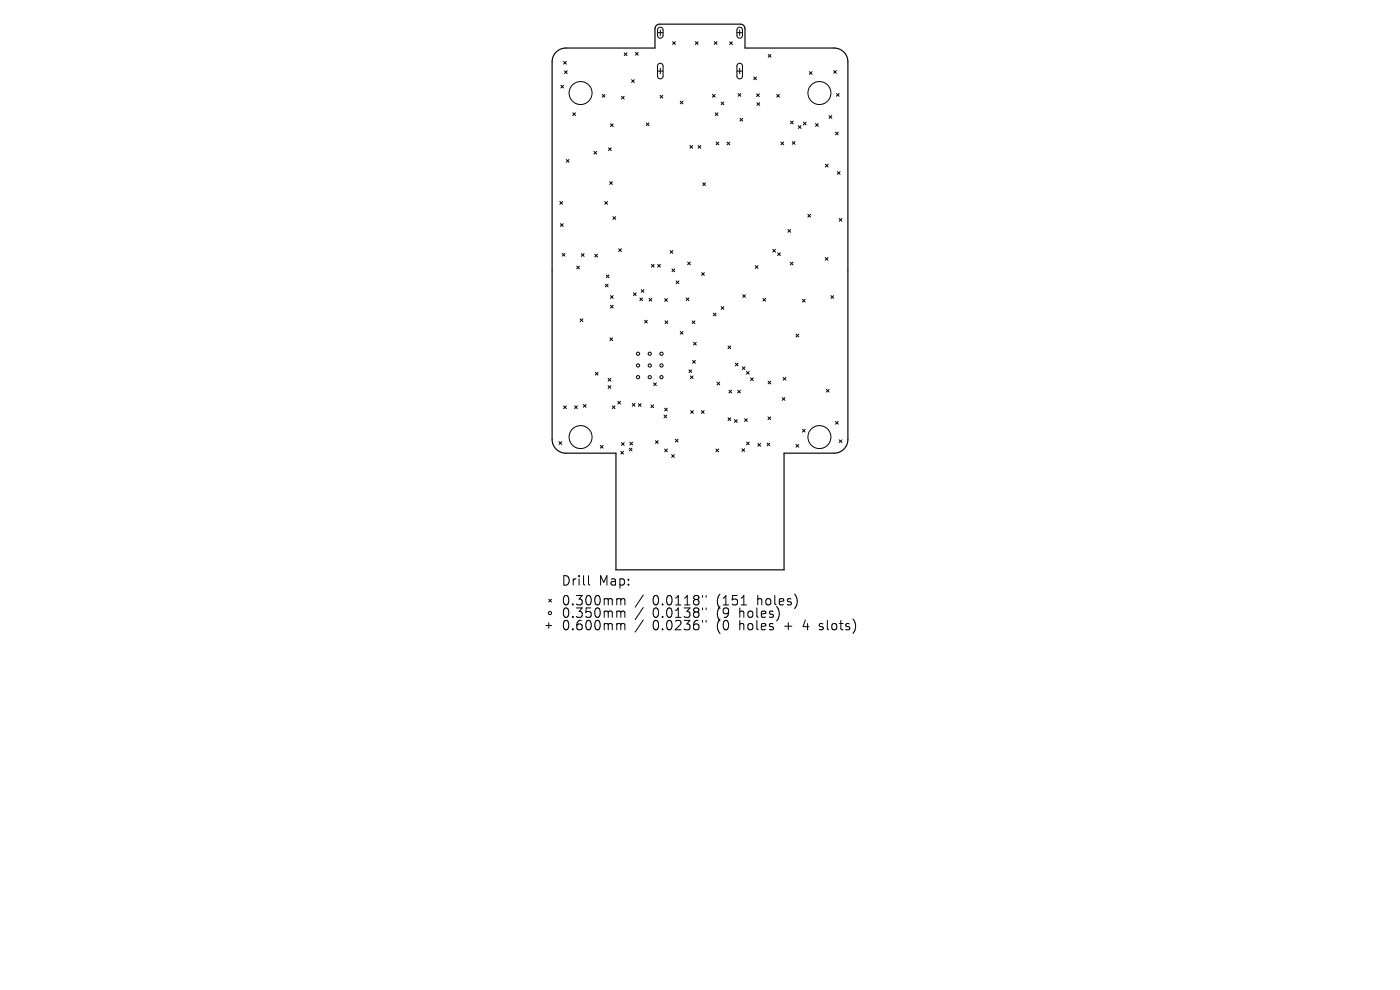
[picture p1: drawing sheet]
<svg xmlns="http://www.w3.org/2000/svg" width="297mm" height="210mm" viewBox="0 0 297 210" stroke-linecap="round" stroke-linejoin="round" font-family="sans-serif">
<defs><g id="words">
<g font-size="2.8">
<text x="119" y="124.5">Drill</text>
<text x="127" y="124.5">Map:</text>
<text x="119" y="128.7">0.300mm</text>
<text x="119" y="131.3">0.350mm</text>
<text x="138.4" y="128.7">0.0118&quot;</text>
<text x="138.4" y="131.3">0.0138&quot;</text>
<text x="152.2" y="128.7">(151</text>
<text x="152.2" y="131.3">(9</text>
<text x="157.1" y="131.3">holes)</text>
<text x="160.9" y="128.7">holes)</text>
<text x="119" y="134">0.600mm</text>
<text x="138.4" y="134">0.0236&quot;</text>
<text x="152.2" y="134">(0</text>
<text x="157.1" y="134">holes</text>
<text x="166.9" y="134">+</text>
<text x="171.1" y="134">4</text>
<text x="174.7" y="134">slots)</text>
</g>
</g></defs>
<path d="M118 11a2.93 2.93 0 0 1 2-.8h19v-4.1a.97 .97 0 0 1 .9-1h17.2a.97 .97 0 0 1 1 1v4.1h18.9a2.92 2.92 0 0 1 2.9 2.9v80.1a2.92 2.92 0 0 1-2.9 2.9h-10.7v24.8h-35.6v-24.8h-10.7a2.92 2.92 0 0 1-2.9-2.9v-80.1a2.92 2.92 0 0 1 .9-2.1z" fill="none" stroke="#000" stroke-width=".25"/>
<g fill="none" stroke="#000" stroke-width=".21">
<path d="M119 18.1l.6 .6M119.6 18.1l-.6 .6M119.6 13l.5 .6M119.7 15l.6 .6M120.1 13l-.5 .6M120.3 15l-.6 .6M132.4 11.2l.6 .6M133 11.2l-.6 .6M134 16.9l.6 .6M134.6 16.9l-.6 .6M134.8 11.1l.6 .6M135.4 11.1l-.6 .6"/>
<path d="M139.5 6.9h1.2M139.5 15.1h1.2M139.7 5.9l.5-.1 .4 .4 .1 1.4-.5 .5-.4-.1-.3-.3v-1.4zM139.7 13.6l.5-.2 .5 .5v2.4l-.5 .4-.5-.1-.2-.3v-2.3zM140.1 6.3v1.2M140.1 14.5v1.2M142.7 8.8l.6 .6M143.3 8.8l-.6 .6M147.5 8.8l.6 .6M148.1 8.8l-.6 .6M151.5 8.8l.6 .6M152.1 8.8l-.6 .6"/>
<path d="M154.8 8.9l.6 .6M155.4 8.9l-.6 .6M156.3 6.9h1.2M156.3 15.1h1.2M156.5 5.9l.6-.1 .4 .4v1.4l-.4 .5-.5-.1-.2-.3-.1-1.4zM156.5 13.6l.6-.2 .4 .5v2.4l-.5 .4-.4-.1-.3-.3v-2.3zM156.6 19.8l.6 .6M156.9 6.3v1.2M156.9 14.5v1.2M157.2 19.8l-.6 .6M159.9 16.3l.6 .6M160.5 16.3l-.6 .6"/>
<path d="M160.5 19.9l.6 .6M161.1 19.9l-.6 .6M163 11.6l.6 .5M163.6 11.6l-.6 .5M171.7 15.2l.6 .6M172.3 15.2l-.6 .6M176.9 15l.5 .5M177.4 15l-.5 .5M177.4 19.8l.6 .6M178 19.8l-.6 .6M120.1 33.8l.6 .6M120.7 33.8l-.6 .6"/>
<path d="M121.5 23.9l.6 .6M122.1 23.9l-.6 .6M126 32.1l.6 .6M126.6 32.1l-.6 .6M127.7 20l.6 .6M128.3 20l-.6 .6M129.1 31.4l.6 .5M129.3 38.5l.6 .6M129.5 26.3l.6 .6M129.7 31.4l-.6 .5M129.9 38.5l-.6 .6M130.1 26.3l-.6 .6"/>
<path d="M131.8 20.4l.6 .6M132.4 20.4l-.6 .6M137.1 26.1l.6 .6M137.7 26.1l-.6 .6M140 20.2l.6 .6M140.6 20.2l-.6 .6M144.3 21.4l.6 .6M144.9 21.4l-.6 .6M146.4 30.9l.5 .5M146.9 30.9l-.5 .5M148.1 30.9l.6 .5M148.7 30.9l-.6 .5"/>
<path d="M149.1 38.8l.6 .6M149.7 38.8l-.6 .6M151.1 20l.6 .6M151.7 20l-.6 .6M151.7 23.9l.6 .6M151.9 30.1l.6 .6M152.3 23.9l-.6 .6M152.5 30.1l-.6 .6M153 21.6l.6 .6M153.6 21.6l-.6 .6M154.2 30.1l.6 .6M154.8 30.1l-.6 .6"/>
<path d="M157 25.1l.6 .6M157.6 25.1l-.6 .6M160.6 21.8l.6 .6M161.2 21.8l-.6 .6M164.8 20l.6 .6M165.4 20l-.6 .6M165.7 30.1l.6 .6M166.3 30.1l-.6 .6M167.7 25.7l.6 .6M168.1 30l.6 .6M168.3 25.7l-.6 .6M168.7 30l-.6 .6"/>
<path d="M169.4 26.7l.5 .5M169.9 26.7l-.5 .5M170.4 25.9l.6 .6M171 25.9l-.6 .6M173 26.2l.6 .6M173.6 26.2l-.6 .6M175.1 34.8l.6 .6M175.7 34.8l-.6 .6M175.9 24.5l.6 .6M176.5 24.5l-.6 .6M177.2 28l.6 .6M177.6 36.4l.6 .6"/>
<path d="M177.8 28l-.6 .6M178.2 36.4l-.6 .6M118.8 42.7l.5 .6M118.9 47.4l.6 .6M119.3 53.7l.6 .6M119.3 42.7l-.5 .6M119.5 47.4l-.6 .6M119.9 53.7l-.6 .6M122.3 56.5l.6 .5M122.9 56.5l-.6 .5M123.3 53.8l.6 .6M123.9 53.8l-.6 .6"/>
<path d="M126.2 53.9l.6 .6M126.8 53.9l-.6 .6M128.3 42.7l.6 .6M128.6 58.3l.6 .6M128.9 42.7l-.6 .6M129.2 58.3l-.6 .6M130 46l.6 .5M130.6 46l-.6 .5M131.3 52.8l.5 .6M131.8 52.8l-.5 .6M138.2 56.1l.6 .6M138.8 56.1l-.6 .6"/>
<path d="M139.5 56.1l.6 .6M140.1 56.1l-.6 .6M142.2 53.1l.5 .6M142.6 57.1l.5 .5M142.7 53.1l-.5 .6M143.1 57.1l-.5 .5M143.4 59.6l.6 .6M144 59.6l-.6 .6M145.9 55.6l.6 .6M146.5 55.6l-.6 .6M148.8 57.8l.6 .6M149.4 57.8l-.6 .6"/>
<path d="M160.2 56.4l.6 .5M160.8 56.4l-.6 .5M163.9 52.9l.6 .6M164.5 52.9l-.6 .6M165 53.6l.6 .6M165.6 53.6l-.6 .6M167.2 48.7l.5 .6M167.6 55.6l.6 .6M167.7 48.7l-.5 .6M168.2 55.6l-.6 .6M171.4 45.5l.6 .5M172 45.5l-.6 .5"/>
<path d="M175.1 54.6l.6 .6M175.7 54.6l-.6 .6M178 46.3l.6 .6M178.6 46.3l-.6 .6M123.1 67.6l.6 .6M123.7 67.6l-.6 .6M126.3 79l.6 .6M126.9 79l-.6 .6M128.4 60.3l.6 .6M129 60.3l-.6 .6M129.4 71.7l.6 .6M129.5 62.7l.6 .6"/>
<path d="M129.5 64.8l.6 .5M130 71.7l-.6 .6M130.1 62.7l-.6 .6M130.1 64.8l-.6 .5M134.4 62.1l.6 .6M135 62.1l-.6 .6M135.7 63.2l.6 .6M136 61.4l.6 .6M136.3 63.2l-.6 .6M136.6 61.4l-.6 .6M136.7 67.9l.6 .6M137.3 67.9l-.6 .6"/>
<path d="M137.7 63.3l.6 .6M138.3 63.3l-.6 .6M141 63.3l.6 .6M141.1 68.1l.6 .5M141.6 63.3l-.6 .6M141.7 68.1l-.6 .5M144.3 70.3l.6 .6M144.9 70.3l-.6 .6M145.6 63.2l.6 .6M146.2 63.2l-.6 .6M146.2 78.4l.5 .6M146.4 79.7l.6 .6"/>
<path d="M146.7 78.4l-.5 .6M146.8 68.1l.6 .6M146.9 76.5l.6 .5M147 79.7l-.6 .6M147.1 72.6l.6 .6M147.4 68.1l-.6 .6M147.5 76.5l-.6 .5M147.7 72.6l-.6 .6M151.3 66.4l.6 .6M151.9 66.4l-.6 .6M153 65l.6 .6M153.6 65l-.6 .6"/>
<path d="M154.4 73.4l.6 .6M155 73.4l-.6 .6M156 77l.6 .6M156.6 77l-.6 .6M157.5 77.8l.6 .6M157.6 62.5l.5 .6M158.1 77.8l-.6 .6M158.1 62.5l-.5 .6M158.4 78.8l.5 .6M158.9 78.8l-.5 .6M161.9 63.3l.5 .6M162.4 63.3l-.5 .6"/>
<path d="M168.9 70.9l.6 .6M169.5 70.9l-.6 .6M170.2 63.5l.6 .6M170.8 63.5l-.6 .6M176.3 62.7l.6 .6M176.9 62.7l-.6 .6M118.6 93.7l.6 .6M119.2 93.7l-.6 .6M119.6 86.1l.5 .6M120.1 86.1l-.5 .6M121.9 86.1l.6 .6M122.5 86.1l-.6 .6"/>
<path d="M123.8 85.8l.5 .6M124.3 85.8l-.5 .6M127.4 94.5l.5 .6M127.9 94.5l-.5 .6M129 80.3l.6 .5M129 81.8l.6 .6M129.6 80.3l-.6 .5M129.6 81.8l-.6 .6M129.9 86.1l.6 .6M130.5 86.1l-.6 .6M131.1 85.1l.5 .6M131.6 85.1l-.5 .6"/>
<path d="M131.7 95.7l.6 .6M131.8 93.9l.6 .6M132.3 95.7l-.6 .6M132.4 93.9l-.6 .6M133.5 95.1l.6 .5M133.6 93.8l.6 .6M134.1 95.1l-.6 .5M134.1 85.6l.6 .6M134.2 93.8l-.6 .6M134.7 85.6l-.6 .6M135.4 85.6l.6 .6M136 85.6l-.6 .6"/>
<path d="M138.1 85.9l.6 .6M138.7 81.2l.5 .6M138.7 85.9l-.6 .6M139 93.5l.6 .6M139.2 81.2l-.5 .6M139.6 93.5l-.6 .6M140.9 88l.6 .6M141 86.6l.6 .6M141 95.3l.6 .5M141.5 88l-.6 .6M141.6 86.6l-.6 .6M141.6 95.3l-.6 .5"/>
<path d="M142.5 96.4l.6 .6M143.1 96.4l-.6 .6M143.3 93.2l.5 .6M143.8 93.2l-.5 .6M146.5 87.1l.6 .6M147.1 87.1l-.6 .6M148.8 87.1l.6 .6M149.4 87.1l-.6 .6M151.9 95.3l.6 .5M152.1 81.1l.6 .6M152.5 95.3l-.6 .5M152.7 81.1l-.6 .6"/>
<path d="M154.4 88.6l.6 .6M154.6 82.8l.6 .6M155 88.6l-.6 .6M155.2 82.8l-.6 .6M155.8 89l.6 .6M156.4 89l-.6 .6M156.5 82.8l.6 .6M157.1 82.8l-.6 .6M157.4 95.2l.6 .6M158 88.8l.5 .6M158 95.2l-.6 .6M158.4 93.8l.5 .6"/>
<path d="M158.5 88.8l-.5 .6M158.9 93.8l-.5 .6M159.2 80.2l.6 .5M159.8 80.2l-.6 .5M160.8 94.1l.6 .6M161.4 94.1l-.6 .6M162.7 94l.6 .6M162.9 88.4l.6 .6M162.9 80.9l.6 .5M163.3 94l-.6 .6M163.5 88.4l-.6 .6M163.5 80.9l-.6 .5"/>
<path d="M165.9 84.3l.6 .6M166.1 80.1l.6 .5M166.5 84.3l-.6 .6M166.7 80.1l-.6 .5M168.9 94.3l.6 .6M169.5 94.3l-.6 .6M170.2 91.1l.6 .5M170.8 91.1l-.6 .5M175.3 82.6l.6 .6M175.9 82.6l-.6 .6M177.2 89.4l.6 .6M177.8 89.4l-.6 .6"/>
<path d="M178 93.3l.6 .6M178.6 93.3l-.6 .6M115.8 132.7h1.2M116.4 127.1l.6 .6M116.4 132.1v1.2M117 127.1l-.6 .6M124.8 122.1v1.7l.3 .3M131.1 127l.5 .1 .1 .2M131.1 129.6l.5 .1 .1 .2M131.1 132.3h.3l.3 .3M131.7 127.3l.3-.3 .5 .1 .1 1.2M131.7 127.3v1"/>
<path d="M131.7 129.9v1.1M131.7 132.6v1M131.7 129.9l.3-.3 .5 .1 .1 1.3M131.7 132.6l.3-.3 .5 .1 .1 1.2M136.5 126.2l-1.7 2.6M136.5 128.9l-1.7 2.5M136.5 131.5l-1.7 2.6M149 126.3v.4M149 129v.3M149 131.6v.4M149.8 126.3v.4M149.8 129v.3"/>
<path d="M149.8 131.6v.4M157.2 128.3h1.2M173.8 133.5l.2 .1M173.9 132.4v.4"/>
<circle cx="123.2" cy="19.7" r="2.44"/>
<circle cx="173.8" cy="19.7" r="2.44"/>
<circle cx="135.4" cy="77.5" r=".34"/>
<circle cx="135.4" cy="75" r=".34"/>
<circle cx="137.8" cy="77.5" r=".34"/>
<circle cx="137.8" cy="75" r=".34"/>
<circle cx="140.3" cy="77.5" r=".34"/>
<circle cx="140.3" cy="75" r=".34"/>
<circle cx="123.2" cy="92.7" r="2.44"/>
<circle cx="135.4" cy="80" r=".34"/>
<circle cx="137.8" cy="80" r=".34"/>
<circle cx="140.3" cy="80" r=".34"/>
<circle cx="173.8" cy="92.7" r="2.44"/>
<circle cx="116.7" cy="130" r=".34"/>
</g>
<use href="#words"/>
</svg>
